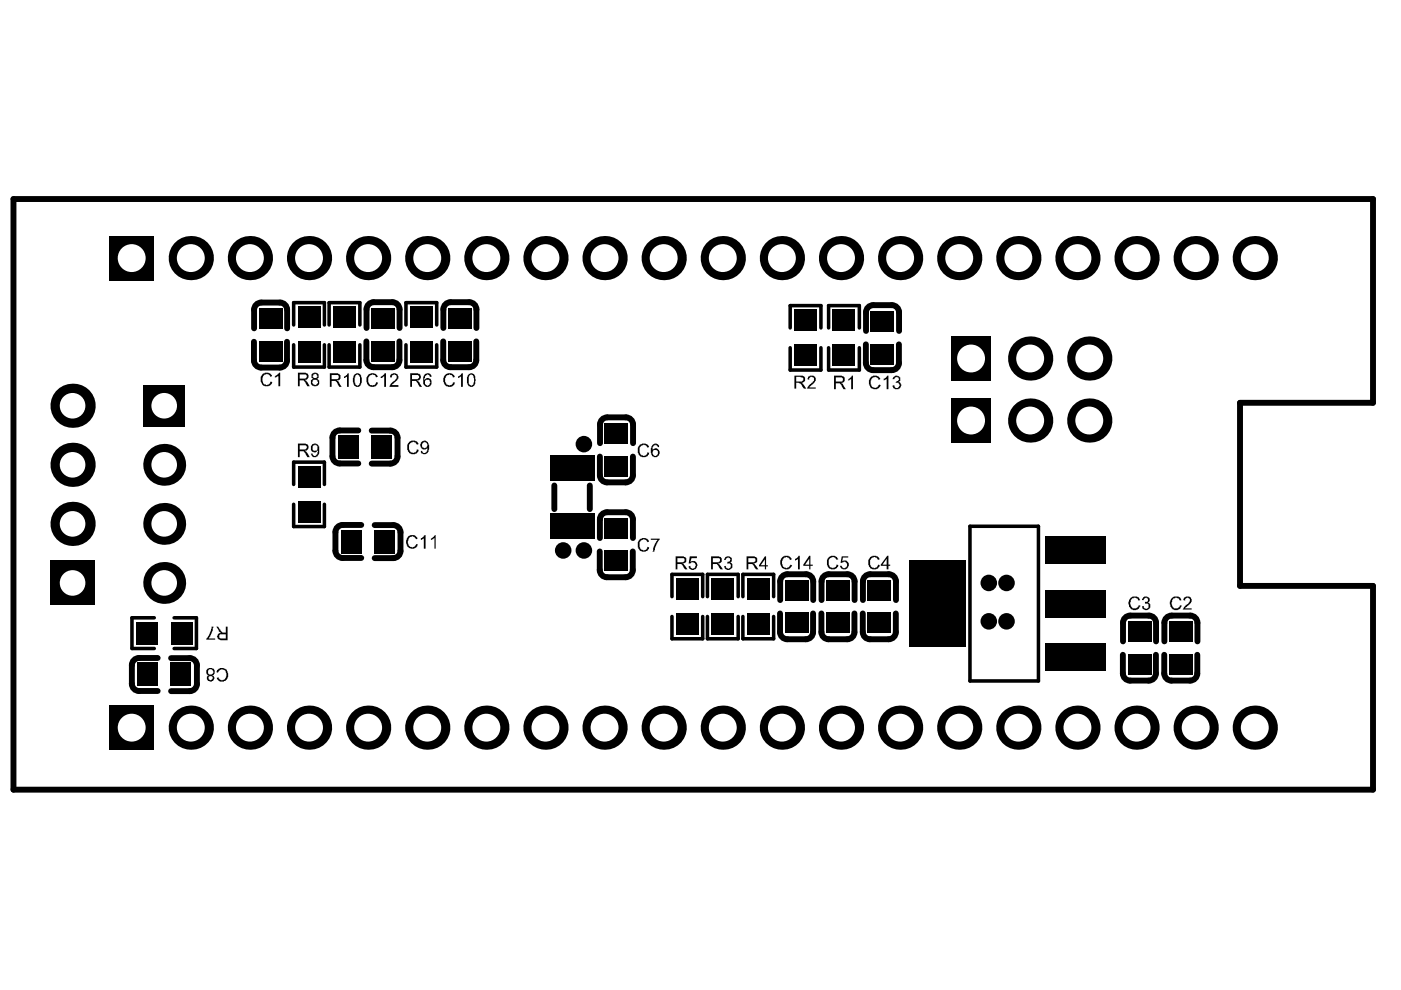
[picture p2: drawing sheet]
<svg xmlns="http://www.w3.org/2000/svg" width="297mm" height="210mm" viewBox="0 0 297 210" stroke-linecap="round" stroke-linejoin="round" font-family="sans-serif">
<g fill="#000">
<circle cx="123.8" cy="94.2" r="1.75"/>
<circle cx="119.4" cy="116.7" r="1.75"/>
<circle cx="123.8" cy="116.7" r="1.75"/>
<circle cx="209.6" cy="123.6" r="1.75"/>
<circle cx="209.6" cy="131.7" r="1.75"/>
<circle cx="213.4" cy="123.6" r="1.75"/>
<circle cx="213.4" cy="131.7" r="1.75"/>
<circle cx="253.5" cy="154.3" r="4.7"/>
</g>
<circle cx="253.5" cy="154.3" r="2.96" fill="#fff"/>
<circle cx="266" cy="154.3" r="4.7" fill="#000"/>
<circle cx="266" cy="154.3" r="2.96" fill="#fff"/>
<circle cx="215.9" cy="154.3" r="4.7" fill="#000"/>
<circle cx="215.9" cy="154.3" r="2.96" fill="#fff"/>
<circle cx="228.4" cy="154.3" r="4.7" fill="#000"/>
<circle cx="228.4" cy="154.3" r="2.96" fill="#fff"/>
<path d="M201.7 71.3h8.3v9.4h-8.3z" fill-rule="evenodd" fill="#000"/>
<circle cx="205.9" cy="76" r="2.96" fill="#fff"/>
<circle cx="218.4" cy="76" r="4.7" fill="#000"/>
<circle cx="218.4" cy="76" r="2.96" fill="#fff"/>
<circle cx="230.9" cy="76" r="4.7" fill="#000"/>
<circle cx="230.9" cy="76" r="2.96" fill="#fff"/>
<path d="M201.7 84.5h8.3v9.4h-8.3z" fill-rule="evenodd" fill="#000"/>
<circle cx="205.9" cy="89.2" r="2.96" fill="#fff"/>
<circle cx="218.4" cy="89.2" r="4.7" fill="#000"/>
<circle cx="218.4" cy="89.2" r="2.96" fill="#fff"/>
<circle cx="230.9" cy="89.2" r="4.7" fill="#000"/>
<circle cx="230.9" cy="89.2" r="2.96" fill="#fff"/>
<circle cx="165.8" cy="154.3" r="4.7" fill="#000"/>
<circle cx="165.8" cy="154.3" r="2.96" fill="#fff"/>
<circle cx="178.3" cy="154.3" r="4.7" fill="#000"/>
<circle cx="178.3" cy="154.3" r="2.96" fill="#fff"/>
<circle cx="190.8" cy="154.3" r="4.7" fill="#000"/>
<circle cx="190.8" cy="154.3" r="2.96" fill="#fff"/>
<circle cx="128.2" cy="154.3" r="4.7" fill="#000"/>
<circle cx="128.2" cy="154.3" r="2.96" fill="#fff"/>
<circle cx="140.7" cy="154.3" r="4.7" fill="#000"/>
<circle cx="140.7" cy="154.3" r="2.96" fill="#fff"/>
<circle cx="153.2" cy="154.3" r="4.7" fill="#000"/>
<circle cx="153.2" cy="154.3" r="2.96" fill="#fff"/>
<circle cx="90.6" cy="154.3" r="4.7" fill="#000"/>
<circle cx="90.6" cy="154.3" r="2.96" fill="#fff"/>
<circle cx="103.1" cy="154.3" r="4.7" fill="#000"/>
<circle cx="103.1" cy="154.3" r="2.96" fill="#fff"/>
<circle cx="53" cy="154.3" r="4.7" fill="#000"/>
<circle cx="53" cy="154.3" r="2.96" fill="#fff"/>
<circle cx="65.5" cy="154.3" r="4.7" fill="#000"/>
<circle cx="65.5" cy="154.3" r="2.96" fill="#fff"/>
<path d="M23.2 149.6h9.4v9.4h-9.4z" fill-rule="evenodd" fill="#000"/>
<circle cx="27.9" cy="154.3" r="2.96" fill="#fff"/>
<path d="M10.7 118.9h9.4v9.4h-9.4z" fill-rule="evenodd" fill="#000"/>
<circle cx="15.4" cy="123.6" r="2.71" fill="#fff"/>
<circle cx="15.4" cy="111.1" r="4.7" fill="#000"/>
<circle cx="15.4" cy="111.1" r="2.71" fill="#fff"/>
<circle cx="34.8" cy="111.1" r="4.4" fill="#000"/>
<circle cx="34.8" cy="111.1" r="2.71" fill="#fff"/>
<circle cx="34.8" cy="123.6" r="4.4" fill="#000"/>
<circle cx="34.8" cy="123.6" r="2.71" fill="#fff"/>
<circle cx="15.4" cy="86" r="4.7" fill="#000"/>
<circle cx="15.4" cy="86" r="2.71" fill="#fff"/>
<path d="M30.4 81.6h8.9v8.9h-8.9z" fill-rule="evenodd" fill="#000"/>
<circle cx="34.8" cy="86" r="2.71" fill="#fff"/>
<circle cx="253.5" cy="54.7" r="4.7" fill="#000"/>
<circle cx="253.5" cy="54.7" r="2.96" fill="#fff"/>
<circle cx="266" cy="54.7" r="4.7" fill="#000"/>
<circle cx="266" cy="54.7" r="2.96" fill="#fff"/>
<circle cx="215.9" cy="54.7" r="4.7" fill="#000"/>
<circle cx="215.9" cy="54.7" r="2.96" fill="#fff"/>
<circle cx="228.4" cy="54.7" r="4.7" fill="#000"/>
<circle cx="228.4" cy="54.7" r="2.96" fill="#fff"/>
<circle cx="165.8" cy="54.7" r="4.7" fill="#000"/>
<circle cx="165.8" cy="54.7" r="2.96" fill="#fff"/>
<circle cx="178.3" cy="54.7" r="4.7" fill="#000"/>
<circle cx="178.3" cy="54.7" r="2.96" fill="#fff"/>
<circle cx="190.8" cy="54.7" r="4.7" fill="#000"/>
<circle cx="190.8" cy="54.7" r="2.96" fill="#fff"/>
<circle cx="128.2" cy="54.7" r="4.7" fill="#000"/>
<circle cx="128.2" cy="54.7" r="2.96" fill="#fff"/>
<circle cx="140.7" cy="54.7" r="4.7" fill="#000"/>
<circle cx="140.7" cy="54.7" r="2.96" fill="#fff"/>
<circle cx="153.2" cy="54.7" r="4.7" fill="#000"/>
<circle cx="153.2" cy="54.7" r="2.96" fill="#fff"/>
<circle cx="90.6" cy="54.7" r="4.7" fill="#000"/>
<circle cx="90.6" cy="54.7" r="2.96" fill="#fff"/>
<circle cx="103.1" cy="54.7" r="4.7" fill="#000"/>
<circle cx="103.1" cy="54.7" r="2.96" fill="#fff"/>
<circle cx="53" cy="54.7" r="4.7" fill="#000"/>
<circle cx="53" cy="54.7" r="2.96" fill="#fff"/>
<circle cx="65.5" cy="54.7" r="4.7" fill="#000"/>
<circle cx="65.5" cy="54.7" r="2.96" fill="#fff"/>
<circle cx="15.4" cy="98.6" r="4.7" fill="#000"/>
<circle cx="15.4" cy="98.6" r="2.71" fill="#fff"/>
<circle cx="34.8" cy="98.6" r="4.4" fill="#000"/>
<circle cx="34.8" cy="98.6" r="2.71" fill="#fff"/>
<path d="M23.2 50h9.4v9.4h-9.4z" fill-rule="evenodd" fill="#000"/>
<circle cx="27.9" cy="54.7" r="2.96" fill="#fff"/>
<circle cx="203.4" cy="154.3" r="4.7" fill="#000"/>
<circle cx="203.4" cy="154.3" r="2.96" fill="#fff"/>
<circle cx="241" cy="154.3" r="4.7" fill="#000"/>
<circle cx="241" cy="154.3" r="2.96" fill="#fff"/>
<circle cx="40.5" cy="154.3" r="4.7" fill="#000"/>
<circle cx="40.5" cy="154.3" r="2.96" fill="#fff"/>
<circle cx="78.1" cy="154.3" r="4.7" fill="#000"/>
<circle cx="78.1" cy="154.3" r="2.96" fill="#fff"/>
<circle cx="115.6" cy="154.3" r="4.7" fill="#000"/>
<circle cx="115.7" cy="154.3" r="2.96" fill="#fff"/>
<circle cx="203.4" cy="54.7" r="4.7" fill="#000"/>
<circle cx="203.4" cy="54.7" r="2.96" fill="#fff"/>
<circle cx="241" cy="54.7" r="4.7" fill="#000"/>
<circle cx="241" cy="54.7" r="2.96" fill="#fff"/>
<circle cx="40.5" cy="54.7" r="4.7" fill="#000"/>
<circle cx="40.5" cy="54.7" r="2.96" fill="#fff"/>
<circle cx="78.1" cy="54.7" r="4.7" fill="#000"/>
<circle cx="78.1" cy="54.7" r="2.96" fill="#fff"/>
<circle cx="115.6" cy="54.7" r="4.7" fill="#000"/>
<circle cx="115.7" cy="54.7" r="2.96" fill="#fff"/>
<g fill="#000">
<path d="M54.9 65.3h4.9v4.5h-4.9z" fill-rule="evenodd"/>
<path d="M54.9 72.2h4.9v4.5h-4.9z" fill-rule="evenodd"/>
<path d="M63.1 72.5h4.8v4.5h-4.8z" fill-rule="evenodd"/>
<path d="M63.1 65h4.8v4.5h-4.8z" fill-rule="evenodd"/>
<path d="M70.7 72.5h4.7v4.5h-4.7z" fill-rule="evenodd"/>
<path d="M70.7 65h4.7v4.5h-4.7z" fill-rule="evenodd"/>
<path d="M78.7 65.3h5v4.5h-5z" fill-rule="evenodd"/>
<path d="M78.7 72.2h5v4.5h-5z" fill-rule="evenodd"/>
<path d="M86.9 72.5h4.8v4.5h-4.8z" fill-rule="evenodd"/>
<path d="M86.9 65h4.8v4.5h-4.8z" fill-rule="evenodd"/>
<path d="M95 65.3h4.9v4.5h-4.9z" fill-rule="evenodd"/>
<path d="M95 72.2h4.9v4.5h-4.9z" fill-rule="evenodd"/>
<path d="M168.4 73.1h4.8v4.5h-4.8z" fill-rule="evenodd"/>
<path d="M168.4 65.7h4.8v4.5h-4.8z" fill-rule="evenodd"/>
<path d="M176.6 73.1h4.7v4.5h-4.7z" fill-rule="evenodd"/>
<path d="M176.6 65.7h4.7v4.5h-4.7z" fill-rule="evenodd"/>
<path d="M184.6 72.9h5v4.4h-5z" fill-rule="evenodd"/>
<path d="M184.6 66h5v4.4h-5z" fill-rule="evenodd"/>
<path d="M71.7 92.3h4.5v5h-4.5z" fill-rule="evenodd"/>
<path d="M78.7 92.3h4.4v5h-4.4z" fill-rule="evenodd"/>
<path d="M128.2 96.7h5v4.4h-5z" fill-rule="evenodd"/>
<path d="M128.2 89.7h5v4.5h-5z" fill-rule="evenodd"/>
<path d="M63.1 106.3h4.8v4.5h-4.8z" fill-rule="evenodd"/>
<path d="M63.1 98.9h4.8v4.4h-4.8z" fill-rule="evenodd"/>
<path d="M72.4 112.4h4.4v4.9h-4.4z" fill-rule="evenodd"/>
<path d="M79.3 112.4h4.4v4.9h-4.4z" fill-rule="evenodd"/>
<path d="M116.6 96.6h9.4v5.4h-9.4z" fill-rule="evenodd"/>
<path d="M116.6 108.9h9.4v5.4h-9.4z" fill-rule="evenodd"/>
<path d="M128.2 109.8h5v4.4h-5z" fill-rule="evenodd"/>
<path d="M192.7 118.9h12.1v18.2h-12.1z" fill-rule="evenodd"/>
<path d="M221.6 113.7h12.9v5.9h-12.9z" fill-rule="evenodd"/>
<path d="M28.9 131.9h4.4v4.7h-4.4z" fill-rule="evenodd"/>
<path d="M36.3 131.9h4.5v4.7h-4.5z" fill-rule="evenodd"/>
<path d="M128.2 116.7h5v4.4h-5z" fill-rule="evenodd"/>
<path d="M143.3 122.7h4.8v4.4h-4.8z" fill-rule="evenodd"/>
<path d="M143.3 130.1h4.8v4.5h-4.8z" fill-rule="evenodd"/>
<path d="M150.9 122.7h4.7v4.4h-4.7z" fill-rule="evenodd"/>
<path d="M150.9 130.1h4.7v4.5h-4.7z" fill-rule="evenodd"/>
<path d="M158.4 122.7h4.7v4.4h-4.7z" fill-rule="evenodd"/>
<path d="M158.4 130.1h4.7v4.5h-4.7z" fill-rule="evenodd"/>
<path d="M166.4 122.9h5v4.5h-5z" fill-rule="evenodd"/>
<path d="M166.4 129.8h5v4.5h-5z" fill-rule="evenodd"/>
<path d="M175.2 122.9h5v4.5h-5z" fill-rule="evenodd"/>
<path d="M175.2 129.8h5v4.5h-5z" fill-rule="evenodd"/>
<path d="M184 122.9h4.9v4.5h-4.9z" fill-rule="evenodd"/>
<path d="M184 129.8h4.9v4.5h-4.9z" fill-rule="evenodd"/>
<path d="M221.6 136.4h12.9v5.9h-12.9z" fill-rule="evenodd"/>
<path d="M221.6 125h12.9v5.9h-12.9z" fill-rule="evenodd"/>
<path d="M239.1 131.7h5v4.4h-5z" fill-rule="evenodd"/>
<path d="M247.9 131.7h4.9v4.4h-4.9z" fill-rule="evenodd"/>
<path d="M29.1 140.5h4.5v5h-4.5z" fill-rule="evenodd"/>
<path d="M36 140.5h4.5v5h-4.5z" fill-rule="evenodd"/>
<path d="M239.1 138.6h5v4.4h-5z" fill-rule="evenodd"/>
<path d="M247.9 138.6h4.9v4.4h-4.9z" fill-rule="evenodd"/>
</g>
<g fill="none" stroke="#000" stroke-width="1.3">
<path d="M2.9 42.2h288.2v43.2h-28.2v38.8h28.2v43.2h-288.2zM53.8 72.5v3.9a1.53 1.53 0 0 0 1.6 1.5h3.9a1.53 1.53 0 0 0 1.5-1.5v-3.9M53.9 69.6v-3.9a1.53 1.53 0 0 1 1.5-1.6h3.9a1.53 1.53 0 0 1 1.6 1.6v3.9M77.7 72.4v3.9a1.53 1.53 0 0 0 1.5 1.6h4a1.53 1.53 0 0 0 1.5-1.6v-3.9M77.7 69.5v-3.9a1.53 1.53 0 0 1 1.5-1.5h4a1.53 1.53 0 0 1 1.5 1.5v3.9M94 72.4v3.9a1.53 1.53 0 0 0 1.5 1.6h4a1.53 1.53 0 0 0 1.5-1.6v-3.9M94 69.5v-3.9a1.53 1.53 0 0 1 1.5-1.5h4a1.53 1.53 0 0 1 1.5 1.5v3.9M183.6 73v4M183.6 70.2v-4a1.53 1.53 0 0 1 1.5-1.5h4a1.53 1.53 0 0 1 1.5 1.5v4M190.6 73v4a1.53 1.53 0 0 1-1.5 1.5h-4a1.53 1.53 0 0 1-1.5-1.5M76 91.3h-4a1.53 1.53 0 0 0-1.5 1.5v3.9a1.53 1.53 0 0 0 1.5 1.6h4M78.8 91.3h4a1.53 1.53 0 0 1 1.5 1.5v4a1.53 1.53 0 0 1-1.5 1.5h-4"/>
<path d="M127.2 96.8v3.9M127.2 94v-4a1.53 1.53 0 0 1 1.5-1.5h4a1.53 1.53 0 0 1 1.5 1.5v4M134.2 96.8v3.9a1.53 1.53 0 0 1-1.5 1.6h-4a1.53 1.53 0 0 1-1.5-1.6M76.6 111.3h-4a1.53 1.53 0 0 0-1.5 1.5v4a1.53 1.53 0 0 0 1.5 1.5h4M79.4 111.3h4a1.53 1.53 0 0 1 1.5 1.6v3.9a1.53 1.53 0 0 1-1.5 1.5M79.4 118.3h4M117.5 102.9v5M125 102.9v5M127.2 116.9v4a1.53 1.53 0 0 0 1.5 1.5h3.9a1.53 1.53 0 0 0 1.6-1.5v-4M127.2 114.1v-4a1.53 1.53 0 0 1 1.5-1.5h4a1.53 1.53 0 0 1 1.5 1.5v4M33.4 139.5h-3.9a1.53 1.53 0 0 0-1.5 1.5v4a1.53 1.53 0 0 0 1.5 1.5h3.9M36.3 139.5h3.9a1.53 1.53 0 0 1 1.5 1.6l.1 3.9a1.53 1.53 0 0 1-1.6 1.5h-3.9"/>
<path d="M165.4 130.1v3.9a1.53 1.53 0 0 0 1.5 1.5h4a1.53 1.53 0 0 0 1.5-1.5v-3.9M165.4 127.2v-3.9a1.53 1.53 0 0 1 1.5-1.5h4a1.53 1.53 0 0 1 1.5 1.5v3.9M174.2 130.1v3.9a1.53 1.53 0 0 0 1.5 1.5h3.9a1.53 1.53 0 0 0 1.6-1.5v-3.9M174.2 127.2v-3.9a1.53 1.53 0 0 1 1.5-1.5h4a1.53 1.53 0 0 1 1.5 1.5v3.9M182.9 130.1v3.9a1.53 1.53 0 0 0 1.6 1.5h3.9a1.53 1.53 0 0 0 1.5-1.5v-3.9M183 127.2v-3.9a1.53 1.53 0 0 1 1.5-1.5h3.9a1.53 1.53 0 0 1 1.6 1.5v3.9M238.1 138.8v4a1.53 1.53 0 0 0 1.5 1.5h3.9a1.53 1.53 0 0 0 1.6-1.5v-4M238.1 136v-4a1.53 1.53 0 0 1 1.5-1.5h4a1.53 1.53 0 0 1 1.5 1.5v4M246.8 138.8v4a1.53 1.53 0 0 0 1.6 1.5h3.9a1.53 1.53 0 0 0 1.5-1.5v-4M246.9 136v-4a1.53 1.53 0 0 1 1.5-1.5h3.9a1.53 1.53 0 0 1 1.6 1.5v4"/>
</g>
<g fill="none" stroke="#000" stroke-width=".75">
<path d="M62.3 73.1v4.7h6.5v-4.7M62.3 68.9v-4.7h6.5v4.7M69.8 73.1v4.7h6.5v-4.7M69.8 68.9v-4.7h6.5v4.7M86.1 68.9v-4.7h6.5v4.7M86.1 73.1v4.7h6.5v-4.7M167.5 73.7v4.8h6.6v-4.8M167.5 69.5v-4.7h6.6v4.7M175.7 69.5v-4.7h6.5v4.7M175.7 73.7v4.8h6.5v-4.8M62.3 102.7v-4.7h6.5v4.7M62.3 106.9v4.7h6.5v-4.7"/>
<path d="M205.6 111.6h14.6v32.8h-14.6zM32.7 131h-4.7v6.5h4.7M36.9 131h4.7v6.5h-4.7M142.5 130.7v4.7h6.5v-4.7M142.5 126.5v-4.7h6.5v4.7M150 130.7v4.7h6.5v-4.7M150 126.5v-4.7h6.5v4.7M157.5 130.7v4.7h6.5v-4.7M157.5 126.5v-4.7h6.5v4.7"/>
</g>
<g fill="#000">
<path d="M55.6 79.3h.2a1.21 1.21 0 0 1 1.8 .3l-.3 .3a.44 .44 0 0 0-.5-.5 .94 .94 0 0 0-1.2 1.1 .89 .89 0 0 0 .4 .9 .89 .89 0 0 0 1 0l.3-.1 .1-.4 .4 .1a1.31 1.31 0 0 1-1.6 .8 1.31 1.31 0 0 1-.9-1.5v-.4zM78.1 79.4a1.56 1.56 0 0 1 1.9 .1l.1 .4-.4 .1-.1-.4a.99 .99 0 0 0-1.2 .1 .99 .99 0 0 0-.3 1.1v.1a.91 .91 0 0 0 .5 .8 .91 .91 0 0 0 1-.2l.2-.5 .4 .1h-.1a1.18 1.18 0 0 1-1 .9 1.18 1.18 0 0 1-1.1-.5 1.95 1.95 0 0 1 .1-2.1zM82.8 79.4a1.01 1.01 0 0 1 1.7 .4v.2a1.99 1.99 0 0 1-1.3 1.4l-.1 .2h1.4v.4h-1.9l.1-.5 1.1-1a.61 .61 0 0 0 .3-.7 .61 .61 0 0 0-.6-.4l-.4 .2v.4h-.4zM94.1 79.8h.1a1.16 1.16 0 0 1 1.2-.7 1.16 1.16 0 0 1 1 .8h.1l-.5 .1-.1-.4a.75 .75 0 0 0-1.2 0 1.35 1.35 0 0 0 .2 2h.3v.2l.3-.2a.44 .44 0 0 0 .5-.5l.1-.1 .4 .1a1.3 1.3 0 0 1-1.5 .9 1.3 1.3 0 0 1-1-1.5zM171.3 79.9a1.01 1.01 0 0 1 1.6 .4v.5l-.2 .3-1.1 1h1.3v.3h-1.8l.1-.4 1.1-1.1a.56 .56 0 0 0 .2-.7 .56 .56 0 0 0-.7-.3l-.2 .2v.4l-.4-.1zM184.4 80.3l.1-.2a1.27 1.27 0 0 1 2.1 .2l-.4 .2a.44 .44 0 0 0-.5-.5 .94 .94 0 0 0-1.1 1.1v.2a.88 .88 0 0 0 .6 .8 .88 .88 0 0 0 1-.3l.2-.3 .3 .1a1.3 1.3 0 0 1-1.5 .9 1.3 1.3 0 0 1-1-1.5zM189.4 80a.85 .85 0 0 1 1-.3 .85 .85 0 0 1 .5 1.1l-.4 .2h.2l.3 .3a.94 .94 0 0 1-1 1.2l-.5-.1-.3-.4v-.2l.4-.2a.52 .52 0 0 0 .4 .7 .52 .52 0 0 0 .6-.4l.1-.1v-.3h-.1a.51 .51 0 0 0-.7-.4l.1-.2a.63 .63 0 0 0 .6-.6h-.1v-.3l-.4-.1-.4 .1-.1 .4h-.4zM58.3 79.8l.5-.3 .4-.5h.2v2.9h-.4v-2.3l-.5 .4h-.2zM72.9 79.9l.7-.4 .1-.4h.2v2.9h-.3v-2.2l-.4 .3h-.3zM80.7 79.9l.5-.3 .4-.5h.2v2.9h-.3v-2.2l-.5 .3h-.3zM86.7 93.7h.2a1.15 1.15 0 0 1 1.8 .5l-.3 .1-.3-.4a.48 .48 0 0 0-.7-.1l-.3 .1a1.21 1.21 0 0 0-.2 1.5 .48 .48 0 0 0 .6 .5v.1l.4-.1a.48 .48 0 0 0 .5-.6l.5 .1h-.2a1.18 1.18 0 0 1-.9 .9 1.18 1.18 0 0 1-1.2-.5 1.98 1.98 0 0 1 .1-2.1zM97.1 79.8h.3l.5-.7h.2v2.9h-.3v-2.2l-.5 .3h-.2z"/>
<path d="M135.6 94.3a1.56 1.56 0 0 1 1.9 .1l.1 .4-.4 .1-.2-.4a.48 .48 0 0 0-.8-.1l-.2 .1a1.21 1.21 0 0 0-.3 1.5 .48 .48 0 0 0 .7 .5v.2l.3-.2a.48 .48 0 0 0 .5-.6l.5 .1h-.1a1.18 1.18 0 0 1-.9 .9 1.18 1.18 0 0 1-1.2-.5 1.98 1.98 0 0 1 .1-2.1zM179.8 80.4l.7-.4 .1-.4h.2v2.9h-.3v-2.2l-.7 .5zM187.4 80.3h.2l.5-.7h.3v2.9h-.4v-2.2l-.5 .3h-.1zM86.3 114a1.29 1.29 0 0 1 2.2 .1l.1 .1-.4 .1-.2-.3a.9 .9 0 0 0-1.4 .5 1.14 1.14 0 0 0 .9 1.6l.4-.1 .3-.7 .4 .2a1.3 1.3 0 0 1-1.5 .8 1.3 1.3 0 0 1-1-1.5zM89.2 114.1h.3l.5-.6h.2v2.8h-.3v-2.2l-.4 .4h-.3zM91.4 114.2l1-.7v2.8h-.3v-2.2l-.5 .4h-.2zM135.6 114.3a1.56 1.56 0 0 1 1.9 .2l.1 .3-.4 .2-.2-.4a.48 .48 0 0 0-.8-.1l-.2 .1a1.21 1.21 0 0 0-.3 1.5 .48 .48 0 0 0 .7 .5v.1l.3-.1a.48 .48 0 0 0 .5-.6l.5 .1h-.1a1.18 1.18 0 0 1-.9 .9 1.18 1.18 0 0 1-1.2-.5 1.98 1.98 0 0 1 .1-2.2zM138 114.2h1.9v.3l-.3 .1-.4 .9h-.1l-.4 1.5h-.3l.1-.2a3 3 0 0 1 .7-2.1l.2-.2h-1.4zM146.3 118h1.5v.3h-1.2l-.2 .8 .2-.1a.91 .91 0 0 1 1.2 .6 .91 .91 0 0 1-.7 1.1 .62 .62 0 0 1-1-.4h-.1v-.2l.4-.1v.1a.5 .5 0 0 0 .5 .5 .5 .5 0 0 0 .5-.5 .59 .59 0 0 0-.2-.8 .59 .59 0 0 0-.8 .2h-.4zM153.8 118.1h.2a.74 .74 0 0 1 .9 0 .74 .74 0 0 1 .3 .9l-.4 .2a.85 .85 0 0 1 .5 1 .85 .85 0 0 1-.9 .6 .82 .82 0 0 1-.9-.7l.4-.1v.1a.56 .56 0 0 0 .6 .5 .56 .56 0 0 0 .5-.6 .56 .56 0 0 0-.6-.5h-.3l.2-.4h.4a.45 .45 0 0 0 0-.7 .45 .45 0 0 0-.7 .1h-.1v.2h-.4zM165.6 118.5h.1a1.16 1.16 0 0 1 1.1-.7 1.16 1.16 0 0 1 1 .8h.1l-.5 .1a.44 .44 0 0 0-.5-.5 .94 .94 0 0 0-1.1 1.1 .89 .89 0 0 0 .6 1 .89 .89 0 0 0 1-.3l.2-.3 .3 .1a1.44 1.44 0 0 1-1.5 .9 1.34 1.34 0 0 1-1-1.5zM175.7 118.1a1.29 1.29 0 0 1 2 .5l-.4 .1-.2-.4a.48 .48 0 0 0-.8-.1 1.17 1.17 0 0 0-.5 1.8l.3 .3h.4v.2h.2v-.2a.5 .5 0 0 0 .6-.6l.5 .1-.1 .2a1.18 1.18 0 0 1-1.7 .6 1.74 1.74 0 0 1-.7-1.8z"/>
<path d="M178.5 118h1.3v.2h-1.1l-.1 .8h.1a.87 .87 0 0 1 1.2 .3 .87 .87 0 0 1-.3 1.2 .89 .89 0 0 1-.9 .2 .89 .89 0 0 1-.6-.7h.4a.51 .51 0 0 0 .4 .5 .51 .51 0 0 0 .6-.4 .59 .59 0 0 0 0-.8 .59 .59 0 0 0-.8-.1l-.5 .1zM184.5 118.1a1.56 1.56 0 0 1 1.9 .1l.1 .4-.4 .1-.2-.4a.48 .48 0 0 0-.8-.1 1.17 1.17 0 0 0-.5 1.8l.3 .2a.9 .9 0 0 0 1.3-.5l.4 .1h-.1a1.18 1.18 0 0 1-1 .9 1.18 1.18 0 0 1-1.1-.5 1.95 1.95 0 0 1 .1-2.1zM44.9 132.9h.3l-.1 .8h-.1l-.3 .9-.5 .8h1.4v.2h-1.9v-.2l.3-.2 .4-.8h.1zM168.6 118.5h.2l.5-.7h.3v2.9h-.4v-2.2l-.5 .3h-.1zM239.5 127h.1a1.27 1.27 0 0 1 1.5-.5l.4 .2 .3 .5-.4 .2-.3-.4a.79 .79 0 0 0-1.2 .1l-.2 .1a2 2 0 0 0 .4 1.8h.8l.5-.4v-.2h.4a1.2 1.2 0 0 1-1.3 1 1.2 1.2 0 0 1-1.1-1.2l-.2-.6zM242.4 126.6l.2-.1h.7v.1a.58 .58 0 0 1 .5 .5 .58 .58 0 0 1-.4 .6 .85 .85 0 0 1 .5 .9 .85 .85 0 0 1-.8 .8h-.1a.87 .87 0 0 1-.9-.8l.3-.1 .1 .1a.56 .56 0 0 0 .6 .5 .56 .56 0 0 0 .5-.6 .56 .56 0 0 0-.6-.5h-.2v-.4a.47 .47 0 0 0 .6-.3 .47 .47 0 0 0-.4-.6 .47 .47 0 0 0-.5 .5h-.4zM248.3 127h.1a1.27 1.27 0 0 1 1.5-.5l.4 .2 .2 .5-.4 .2-.2-.4a.79 .79 0 0 0-1.3 .1l-.1 .1a2 2 0 0 0 .4 1.8h.7l.5-.4v-.2h.4a1.2 1.2 0 0 1-1.2 1 1.2 1.2 0 0 1-1.2-1.2l-.1-.6zM251 126.7a1.01 1.01 0 0 1 1.7 .4l-.2 .8-1.2 1v.1h1.4v.2h-1.9l.1-.3 1.1-1.2a.51 .51 0 0 0 0-.9 .51 .51 0 0 0-.7 .6l-.4-.2zM46 142.1l.1-.1a1.37 1.37 0 0 1 2 .1 1.66 1.66 0 0 1-.4 2.3 1.37 1.37 0 0 1-1.7-.4v-.2h-.1l.5-.2a.44 .44 0 0 0 .5 .5 .94 .94 0 0 0 1.1-1.1 .89 .89 0 0 0-.4-.9 .89 .89 0 0 0-1 0l-.2 .2-.2 .3-.3-.1z"/>
<path d="M63.5 79.4v.9h1a.48 .48 0 0 0 .5-.7l-.2-.2zM63.2 79h1.3a.76 .76 0 0 1 .9 .7 .76 .76 0 0 1-.7 .8v.1h.2l.8 1.3h-.5l-.4-.6a.64 .64 0 0 0-.8-.7h-.5v1.3h-.3z"/>
<path d="M66.4 79.4v.2h-.1a.5 .5 0 0 0 .5 .5 .5 .5 0 0 0 .5-.5h-.1a.35 .35 0 0 0-.2-.3 .35 .35 0 0 0-.5 .1zM66.3 80.6a.61 .61 0 0 0 .3 1 .61 .61 0 0 0 .8-.6 .71 .71 0 0 0-1.1-.4zM66 79.4a.82 .82 0 0 1 1.2-.3 .82 .82 0 0 1 .2 1.2h-.2v.1a.68 .68 0 0 1 .5 .5 .68 .68 0 0 1-.3 .7 .89 .89 0 0 1-1.2 0 .89 .89 0 0 1 0-1.2l.2-.1a.57 .57 0 0 1-.4-.9z"/>
<path d="M70.3 79.5v.9h.9a.47 .47 0 0 0 .6-.4 .47 .47 0 0 0-.6-.5zM69.9 79.1h1.4a.88 .88 0 0 1 .8 .5 .88 .88 0 0 1 0 .9l-.7 .1v.2l.4 .1 .6 1.1h-.5l-.7-1.2h-.9v1.2h-.4z"/>
<path d="M75.3 79.6v.4h-.1v1.1l.1 .2a.44 .44 0 0 0 .5 .5 .44 .44 0 0 0 .4-.5h.1v-1.4h-.1a.49 .49 0 0 0-.4-.4 .49 .49 0 0 0-.5 .1zM74.9 79.6h.2a.78 .78 0 0 1 .8-.5 .78 .78 0 0 1 .7 .7v.1a1.76 1.76 0 0 1-.5 2.1h-.7a1.74 1.74 0 0 1-.6-1.7z"/>
<path d="M87.4 79.5v.9h1a.48 .48 0 0 0 .5-.6l-.3-.3zM87 79.1h1.4a.8 .8 0 0 1 .8 .5 .8 .8 0 0 1-.2 .9l-.5 .1v.2l.5 .3 .5 .9h-.5l-.4-.6a.64 .64 0 0 0-.7-.6h-.5v1.2h-.4z"/>
<path d="M90 79.4h.1a.77 .77 0 0 1 .9-.3 .77 .77 0 0 1 .5 .8h-.4a.44 .44 0 0 0-.4-.5 .44 .44 0 0 0-.5 .4h-.1l-.1 .7 .1-.1a.71 .71 0 0 1 .7-.3 .71 .71 0 0 1 .6 .5l.1 .2a.9 .9 0 0 1-.3 1 .9 .9 0 0 1-1 .1 1.36 1.36 0 0 1-.5-1.6zM90.1 80.8a.63 .63 0 0 0 .2 .8 .63 .63 0 0 0 .8-.1v-.2a.5 .5 0 0 0-.4-.8h-.3z"/>
<path d="M99.5 79.6l-.1 1.3a.5 .5 0 0 0 .4 .7 .41 .41 0 0 0 .5 0 .41 .41 0 0 0 .1-.5l.1-.1v-.7l-.2-.8-.5-.1zM99.4 79.3h.1a.9 .9 0 0 1 1 .1 .9 .9 0 0 1 .3 1l.1 .1-.1 .3a.89 .89 0 0 1-.3 1 .89 .89 0 0 1-1 .1h-.1a2.4 2.4 0 0 1-.1-2.4z"/>
<path d="M168.8 79.9v1h.9a.46 .46 0 0 0 .6-.4 .46 .46 0 0 0-.5-.5l-.1-.1zM168.4 79.6h1.5a.75 .75 0 0 1 .8 .8 .75 .75 0 0 1-.8 .7l.4 .3 .6 1h-.5l-.5-.9-.6-.4h-.5v1.3h-.4z"/>
<path d="M63.5 94.4v.9h1a.48 .48 0 0 0 .5-.6l-.2-.3zM63.2 94h1.3a.76 .76 0 0 1 .9 .7 .76 .76 0 0 1-.7 .8v.2h.2l.8 1.2h-.5l-.4-.6a.64 .64 0 0 0-.8-.6h-.5v1.2h-.3z"/>
<path d="M66.3 94.5l-.1 .5h.1v.4a.65 .65 0 0 0 1-.2 .65 .65 0 0 0-.5-.9zM66.2 94.2h.2a.82 .82 0 0 1 .9 0 .82 .82 0 0 1 .4 .7v.1a1.55 1.55 0 0 1-.7 1.9h-.1a.85 .85 0 0 1-1-.7h.4v.2a.47 .47 0 0 0 .5 .3 .47 .47 0 0 0 .4-.4h.1l.1-.8a.88 .88 0 0 1-1.1 .3 .88 .88 0 0 1-.4-1.1z"/>
<path d="M89.6 93.9v.1a.59 .59 0 0 0 0 .8 .59 .59 0 0 0 .8 .1 .61 .61 0 0 0 .2-.6 .61 .61 0 0 0-.5-.5l-.1-.1zM89.2 93.8a.89 .89 0 0 1 1-.4 .89 .89 0 0 1 .7 .9h.1a1.7 1.7 0 0 1-.6 1.9l-.4 .1a.64 .64 0 0 1-.8-.6l.3-.2 .1 .3a.46 .46 0 0 0 .6 .2 .46 .46 0 0 0 .3-.5h.1v-.6a.74 .74 0 0 1-.8 .4 .74 .74 0 0 1-.6-.6h-.1z"/>
<path d="M138.2 94.4a.87 .87 0 0 1 1.5 .1v.3h-.2l-.3-.4h-.2v-.1l-.1 .1a.7 .7 0 0 0-.5 1 .84 .84 0 0 1 .9-.3 .84 .84 0 0 1 .6 .8 .94 .94 0 0 1-1 1 .94 .94 0 0 1-.9-1v-.9zM138.5 95.5a.67 .67 0 0 0 .2 1v.2h.3a.63 .63 0 0 0 .4-.9 .63 .63 0 0 0-.9-.3z"/>
<path d="M177.2 80v.9h.9a.47 .47 0 0 0 .6-.4 .47 .47 0 0 0-.6-.5zM176.8 79.6h1.7a.83 .83 0 0 1 .6 .9 .83 .83 0 0 1-.8 .8l.4 .1 .6 1.1h-.5l-.7-1.2h-.9v1.2h-.4z"/>
<path d="M143.6 118.3v.9h.9a.47 .47 0 0 0 .6-.4 .47 .47 0 0 0-.6-.5zM143.2 118h1.7a.76 .76 0 0 1 .6 .8 .76 .76 0 0 1-.7 .7v.1h.2l.8 1.1h-.5l-.8-1.1h-.9v1.1h-.4z"/>
<path d="M151.1 118.3v.9h.9a.47 .47 0 0 0 .7-.4 .47 .47 0 0 0-.7-.5zM150.8 118h1.6a.76 .76 0 0 1 .6 .8 .76 .76 0 0 1-.7 .7v.1h.2l.8 1.1h-.5l-.8-1.1h-.9v1.1h-.3z"/>
<path d="M158.7 118.3v.9h.8a.47 .47 0 0 0 .7-.4 .47 .47 0 0 0-.7-.5zM158.3 118h1.6a.76 .76 0 0 1 .6 .8 .76 .76 0 0 1-.7 .7v.1h.2l.8 1.1h-.5l-.8-1.1h-.8v1.1h-.4z"/>
<path d="M162.2 118.6l-.9 1.2h.9zM162.2 118h.2v1.8h.4v.3h-.4v.6h-.2v-.6h-1.3v-.3z"/>
<path d="M171.6 118.5l-.9 1.2h.9zM171.6 117.8h.2v1.9h.5v.3h-.5v.7h-.2v-.7h-1.3v-.3z"/>
<path d="M188 118.5l-.9 1.2h.9zM188.1 117.8h.3v1.9h.3v.3h-.3v.7h-.4v-.7h-1.3v-.3z"/>
<path d="M46.5 134.6a.5 .5 0 0 0 0 .5 .5 .5 0 0 0 .5 .3h.9v-.9h-1.3zM45.9 132.9h.3l.9 1.2h.8v-1.2h.4v2.8h-1.6a.77 .77 0 0 1-.6-.5 .77 .77 0 0 1 .3-.8l.5-.3a.44 .44 0 0 1-.5-.5z"/>
<path d="M44.2 143.5a.46 .46 0 0 0 .4 .7 .46 .46 0 0 0 .5-.6l-.1-.2-.4-.1zM44.1 142.1a.58 .58 0 0 0 .3 .9 .58 .58 0 0 0 .8-.5 .58 .58 0 0 0-.7-.6zM43.9 141.9a1.08 1.08 0 0 1 1.6 .2l.1 .4h-.1v.4l-.3 .2h-.2l.4 .3 .1 .4a.83 .83 0 0 1-1 .7 .83 .83 0 0 1-.6-1l.3-.4a.75 .75 0 0 1-.3-1.2z"/>
</g>
</svg>
